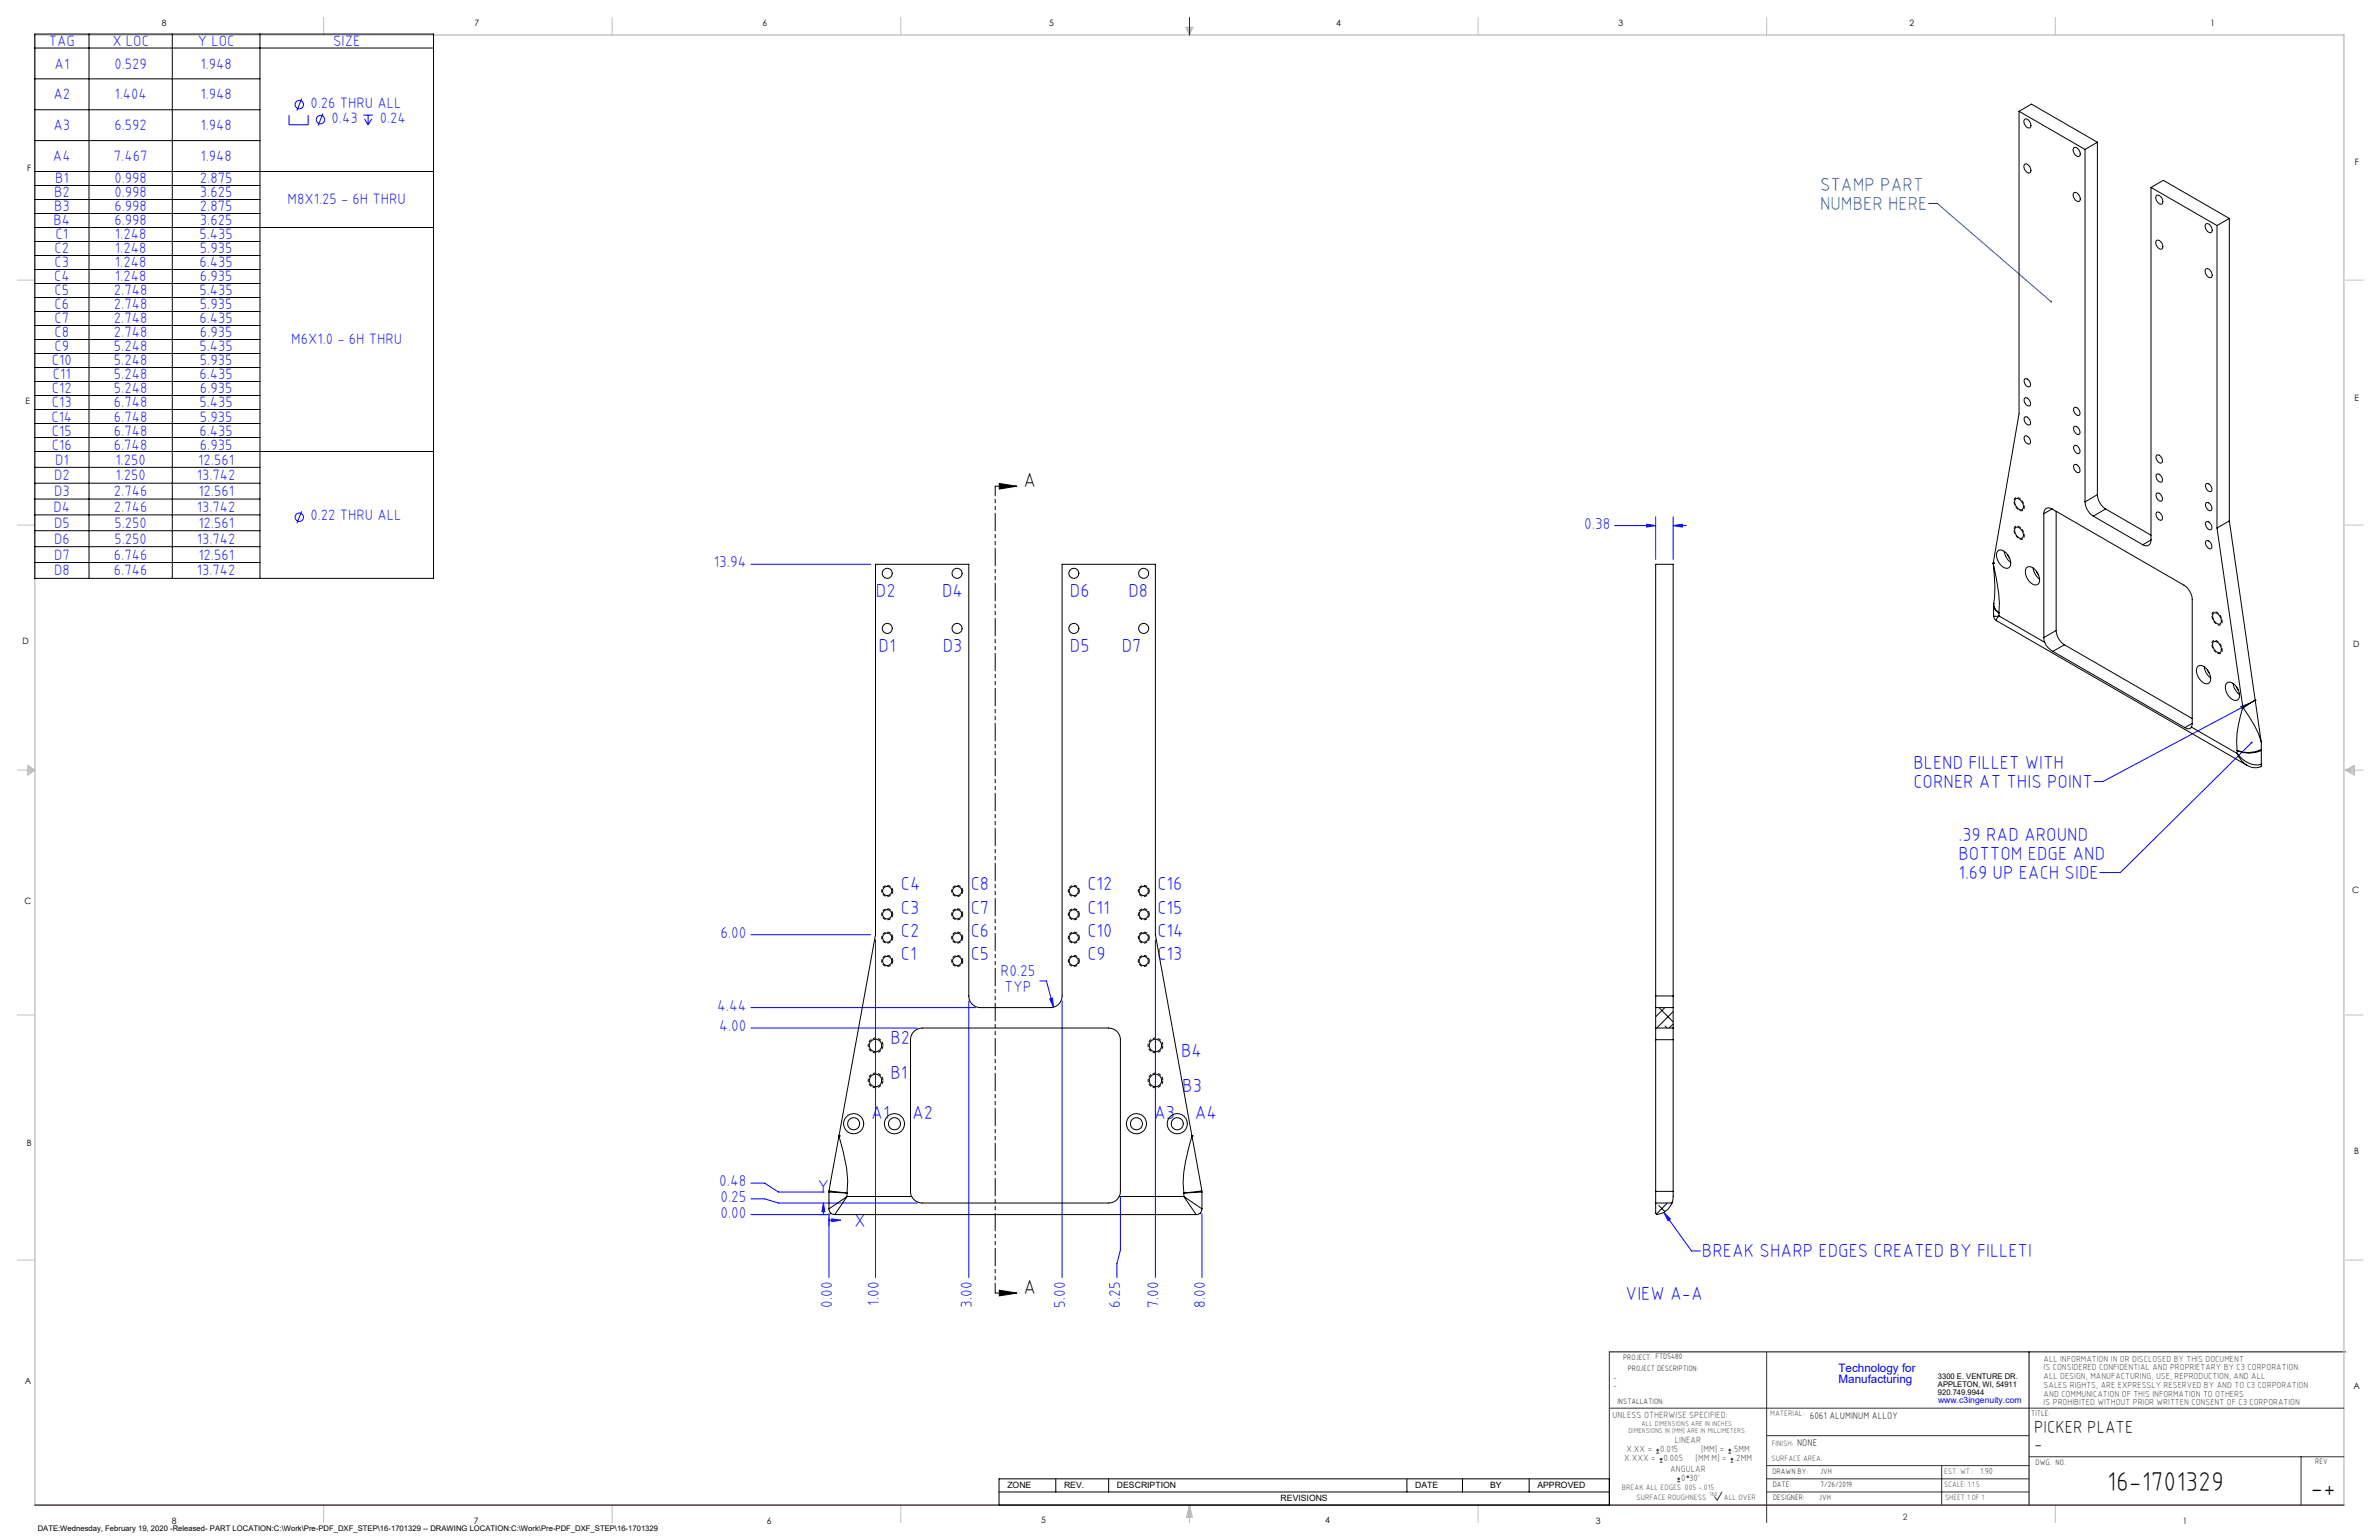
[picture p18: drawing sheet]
<svg xmlns="http://www.w3.org/2000/svg" width="864mm" height="559mm" viewBox="0 0 864 559" stroke-linecap="round" stroke-linejoin="round" font-family="sans-serif">
<defs><g id="words">
<g font-size="9.9">
<text x="764.9" y="541.1">16-1701329</text>
<text x="838.7" y="543.2">-+</text>
</g>
<g font-size="7.3">
<text x="371.6" y="176.7">A</text>
<text x="371.6" y="469.5">A</text>
</g>
<g font-size="6.8" fill="#008080">
<text x="660.7" y="69.4">STAMP PART</text>
<text x="660.7" y="76.2">NUMBER HERE</text>
</g>
<g font-size="6.8" fill="#00f">
<text x="318" y="216.6">D2</text>
<text x="342" y="216.6">D4</text>
<text x="388.4" y="216.6">D6</text>
<text x="409.6" y="216.6">D8</text>
<text x="318.9" y="236.5">D1</text>
<text x="342.2" y="236.5">D3</text>
<text x="388.4" y="236.4">D5</text>
<text x="407.2" y="236.4">D7</text>
<text x="694.6" y="279">BLEND FILLET WITH</text>
<text x="694.6" y="285.8">CORNER AT THIS POINT</text>
<text x="711" y="305.3">.39 RAD AROUND</text>
<text x="711" y="312.1">BOTTOM EDGE AND</text>
<text x="327" y="323.1">C4</text>
<text x="352.4" y="323.1">C8</text>
<text x="394.7" y="323.1">C12</text>
<text x="420.1" y="323.1">C16</text>
<text x="711" y="318.9">1.69 UP EACH SIDE</text>
<text x="327" y="331.6">C3</text>
<text x="352.4" y="331.6">C7</text>
<text x="394.7" y="331.5">C11</text>
<text x="420.1" y="331.5">C15</text>
<text x="327" y="340">C2</text>
<text x="352.4" y="340">C6</text>
<text x="394.7" y="340">C10</text>
<text x="420.1" y="340">C14</text>
<text x="327" y="348.5">C1</text>
<text x="352.4" y="348.5">C5</text>
<text x="394.7" y="348.5">C9</text>
<text x="420.1" y="348.5">C13</text>
<text x="323.2" y="378.7">B2</text>
<text x="428.7" y="383.7">B4</text>
<text x="323.2" y="391.4">B1</text>
<text x="429.2" y="396.1">B3</text>
<text x="316.3" y="406.1">A1</text>
<text x="331.1" y="406.1">A2</text>
<text x="418.9" y="406.1">A3</text>
<text x="433.7" y="406.1">A4</text>
<text x="296.8" y="433">Y</text>
<text x="310" y="445.1">X</text>
<text x="617.8" y="456.3">BREAK SHARP EDGES CREATED BY FILLETI</text>
<text x="590.1" y="471.9">VIEW A-A</text>
</g>
<g font-size="6.3">
<text x="738.4" y="519.9">PICKER PLATE</text>
<text x="738.4" y="526.2">-</text>
</g>
<g font-size="5.7" fill="#00f">
<text x="575.1" y="191.8">0.38</text>
<text x="259.1" y="205.9">13.94</text>
<text x="261.5" y="340.3">6.00</text>
<text x="363.2" y="354.2">R0.25</text>
<text x="364.6" y="359.9">TYP</text>
<text x="260.3" y="366.7">4.44</text>
<text x="261.1" y="374.2">4.00</text>
<text x="261.1" y="430.4">0.48</text>
<text x="261.5" y="436.1">0.25</text>
<text x="261.5" y="441.9">0.00</text>
<text x="319" y="473.8" transform="rotate(-90 319 473.8)">1.00</text>
<text x="302.1" y="474.6" transform="rotate(-90 302.1 474.6)">0.00</text>
<text x="352.8" y="474.6" transform="rotate(-90 352.8 474.6)">3.00</text>
<text x="386.7" y="474.6" transform="rotate(-90 386.7 474.6)">5.00</text>
<text x="406.6" y="474.6" transform="rotate(-90 406.6 474.6)">6.25</text>
<text x="420.6" y="474.6" transform="rotate(-90 420.6 474.6)">7.00</text>
<text x="437.5" y="474.6" transform="rotate(-90 437.5 474.6)">8.00</text>
</g>
<g font-size="5.4" fill="#00f">
<text x="17.7" y="16.7">TAG</text>
<text x="40.8" y="16.7">X LOC</text>
<text x="71.8" y="16.7">Y LOC</text>
<text x="121" y="16.7">SIZE</text>
<text x="19.8" y="24.9">A1</text>
<text x="41.5" y="24.9">0.529</text>
<text x="72.8" y="24.9">1.948</text>
<text x="19.4" y="36">A2</text>
<text x="41.6" y="36">1.404</text>
<text x="72.8" y="36">1.948</text>
<text x="112.7" y="39">0.26 THRU ALL</text>
<text x="19.4" y="47.2">A3</text>
<text x="41.5" y="47.2">6.592</text>
<text x="72.8" y="47.2">1.948</text>
<text x="120.4" y="44.5">0.43</text>
<text x="137.8" y="44.5">0.24</text>
<text x="19.2" y="58.4">A4</text>
<text x="41.4" y="58.4">7.467</text>
<text x="72.8" y="58.4">1.948</text>
<text x="19.6" y="71.6">B2</text>
<text x="20" y="66.6">B1</text>
<text x="41.5" y="66.6">0.998</text>
<text x="41.5" y="71.6">0.998</text>
<text x="72.6" y="66.6">2.875</text>
<text x="72.6" y="71.6">3.625</text>
<text x="19.6" y="76.7">B3</text>
<text x="41.5" y="76.7">6.998</text>
<text x="72.6" y="76.7">2.875</text>
<text x="104.4" y="74.2">M8X1.25 - 6H THRU</text>
<text x="19.4" y="81.8">B4</text>
<text x="41.5" y="81.8">6.998</text>
<text x="72.6" y="81.8">3.625</text>
<text x="20.2" y="86.9">C1</text>
<text x="41.7" y="86.9">1.248</text>
<text x="72.4" y="86.9">5.435</text>
<text x="19.8" y="92">C2</text>
<text x="41.7" y="92">1.248</text>
<text x="72.6" y="92">5.935</text>
<text x="19.8" y="97">C3</text>
<text x="41.7" y="97">1.248</text>
<text x="72.4" y="97">6.435</text>
<text x="19.6" y="102.1">C4</text>
<text x="19.8" y="107.2">C5</text>
<text x="41.4" y="107.2">2.748</text>
<text x="41.7" y="102.1">1.248</text>
<text x="72.4" y="107.2">5.435</text>
<text x="72.6" y="102.1">6.935</text>
<text x="19.8" y="112.3">C6</text>
<text x="41.4" y="112.3">2.748</text>
<text x="72.6" y="112.3">5.935</text>
<text x="19.8" y="117.4">C7</text>
<text x="41.4" y="117.4">2.748</text>
<text x="72.4" y="117.4">6.435</text>
<text x="19.8" y="122.5">C8</text>
<text x="41.4" y="122.5">2.748</text>
<text x="72.6" y="122.5">6.935</text>
<text x="105.7" y="125">M6X1.0 - 6H THRU</text>
<text x="19.8" y="127.5">C9</text>
<text x="41.4" y="127.5">5.248</text>
<text x="72.4" y="127.5">5.435</text>
<text x="18.9" y="132.6">C10</text>
<text x="19.2" y="137.7">C11</text>
<text x="41.3" y="137.7">5.248</text>
<text x="41.3" y="132.6">5.248</text>
<text x="72.4" y="137.7">6.435</text>
<text x="72.6" y="132.6">5.935</text>
<text x="18.8" y="142.8">C12</text>
<text x="41.3" y="142.8">5.248</text>
<text x="72.6" y="142.8">6.935</text>
<text x="18.8" y="147.9">C13</text>
<text x="41.3" y="147.9">6.748</text>
<text x="72.4" y="147.9">5.435</text>
<text x="18.6" y="152.9">C14</text>
<text x="41.3" y="152.9">6.748</text>
<text x="72.6" y="152.9">5.935</text>
<text x="18.8" y="158">C15</text>
<text x="41.3" y="158">6.748</text>
<text x="72.4" y="158">6.435</text>
<text x="18.8" y="163.1">C16</text>
<text x="41.3" y="163.1">6.748</text>
<text x="72.6" y="163.1">6.935</text>
<text x="20" y="168.6">D1</text>
<text x="41.9" y="168.6">1.250</text>
<text x="72" y="168.6">12.561</text>
<text x="19.6" y="174.3">D2</text>
<text x="41.9" y="174.3">1.250</text>
<text x="71.5" y="174.3">13.742</text>
<text x="19.4" y="185.8">D4</text>
<text x="19.6" y="180">D3</text>
<text x="41.4" y="180">2.746</text>
<text x="41.4" y="185.8">2.746</text>
<text x="71.5" y="185.8">13.742</text>
<text x="72" y="180">12.561</text>
<text x="19.6" y="191.5">D5</text>
<text x="41.6" y="191.5">5.250</text>
<text x="72" y="191.5">12.561</text>
<text x="112.7" y="188.8">0.22 THRU ALL</text>
<text x="19.6" y="197.3">D6</text>
<text x="41.6" y="197.3">5.250</text>
<text x="71.5" y="197.3">13.742</text>
<text x="19.6" y="203">D7</text>
<text x="41.4" y="203">6.746</text>
<text x="72" y="203">12.561</text>
<text x="19.6" y="208.8">D8</text>
<text x="41.4" y="208.8">6.746</text>
<text x="71.5" y="208.8">13.742</text>
</g>
<g font-size="4.2" fill="#00f">
<text x="667.4" y="497.7">Technology for</text>
<text x="667.4" y="502">Manufacturing</text>
</g>
<g font-size="3.5">
<text x="657" y="514.9">6061 ALUMINUM ALLOY</text>
<text x="652.4" y="524.7">NONE</text>
</g>
<g font-size="3.3" fill="#382c30">
<text x="585.4" y="514.4">UNLESS OTHERWISE SPECIFIED:</text>
<text x="590.4" y="526.8">X.XX =</text>
<text x="602.6" y="526.8">0.015</text>
<text x="608" y="523.6">LINEAR</text>
<text x="617.5" y="526.8">[MM] =</text>
<text x="628.8" y="526.8">.5MM</text>
<text x="589.6" y="530.1">X.XXX =</text>
<text x="603.9" y="530.1">0.005</text>
<text x="606.3" y="534">ANGULAR</text>
<text x="615.5" y="530.1">[MM.M] =</text>
<text x="629.6" y="530.1">.2MM</text>
<text x="610.3" y="537.3">0</text>
<text x="613.2" y="537.3">30'</text>
</g>
<g font-size="3.2">
<text x="58.8" y="9.6">8</text>
<text x="172.3" y="9.5">7</text>
<text x="276.8" y="9.5">6</text>
<text x="380.9" y="9.6">5</text>
<text x="485" y="9.5">4</text>
<text x="587.5" y="9.5">3</text>
<text x="693.1" y="9.5">2</text>
<text x="802.4" y="9.5">1</text>
<text x="854.9" y="59.8">F</text>
<text x="9.9" y="62">F</text>
<text x="9.3" y="146.5">E</text>
<text x="854.7" y="145.5">E</text>
<text x="8.2" y="233.6">D</text>
<text x="854.3" y="234.9">D</text>
<text x="8.9" y="328.1">C</text>
<text x="853.9" y="324.1">C</text>
<text x="9.7" y="415.8">B</text>
<text x="854.6" y="418.6">B</text>
<text x="9" y="502">A</text>
<text x="854.3" y="503.9">A</text>
<text x="62.3" y="552.9">8</text>
<text x="172" y="552.9">7</text>
<text x="278.3" y="552.9">6</text>
<text x="377.9" y="552.8">5</text>
<text x="481" y="552.8">4</text>
<text x="579.3" y="552.8">3</text>
<text x="792.4" y="552.8">1</text>
</g>
<g font-size="3.2" fill="#382c30">
<text x="741.9" y="494.1">ALL INFORMATION IN OR DISCLOSED BY THIS DOCUMENT</text>
<text x="741.9" y="497.3">IS CONSIDERED CONFIDENTIAL AND PROPRIETARY BY C3 CORPORATION.</text>
<text x="741.9" y="500.4">ALL DESIGN, MANUFACTURING, USE, REPRODUCTION, AND ALL</text>
<text x="741.9" y="503.6">SALES RIGHTS, ARE EXPRESSLY RESERVED BY AND TO C3 CORPORATION</text>
<text x="741.9" y="506.8">AND COMMUNICATION OF THIS INFORMATION TO OTHERS</text>
<text x="741.9" y="510">IS PROHIBITED WITHOUT PRIOR WRITTEN CONSENT OF C3 CORPORATION</text>
<text x="718.8" y="534.7">1.90</text>
<text x="690.7" y="551.6">2</text>
</g>
<text font-size="3.1" fill="#00f" x="703.5" y="509.2">www.c3ingenuity.com</text>
<g font-size="3.1">
<text x="365.7" y="540">ZONE</text>
<text x="386.3" y="540">REV.</text>
<text x="405.5" y="540">DESCRIPTION</text>
<text x="464.9" y="544.8">REVISIONS</text>
<text x="513.7" y="540">DATE</text>
<text x="540.9" y="540">BY</text>
<text x="558.1" y="540">APPROVED</text>
</g>
<g font-size="2.8">
<text x="589.2" y="493.3">PROJECT: FTD5480</text>
<text x="590.9" y="497.3">PROJECT DESCRIPTION:</text>
<text x="585.6" y="500.7">-</text>
<text x="585.6" y="503.5">-</text>
<text x="703.5" y="500.5">3300 E. VENTURE DR.</text>
<text x="703.5" y="503.3">APPLETON, WI, 54911</text>
<text x="587.1" y="509.6">INSTALLATION:</text>
<text x="703.5" y="506.2">920.749.9944</text>
<text x="737.3" y="513.8">TITLE:</text>
<text x="738.9" y="531.5">DWG. NO.</text>
<text x="840.5" y="531.3">REV</text>
<text x="643.4" y="534.9">DRAWN BY:</text>
<text x="643.5" y="539.7">DATE:</text>
<text x="660.7" y="534.7">JVH</text>
<text x="660.9" y="539.6">7/26/2019</text>
<text x="643.6" y="544.4">DESIGNER:</text>
<text x="660.3" y="544.3">JVH</text>
<text x="13.7" y="555.5">DATE:Wednesday, February 19, 2020 -Released- PART LOCATION:C:\Work\Pre-PDF_DXF_STEP\16-1701329 -- DRAWING LOCATION:C:\Work\Pre-PDF_DXF_STEP\16-1701329</text>
</g>
<g font-size="2.8" fill="#382c30">
<text x="642.6" y="513.8">MATERIAL:</text>
<text x="643.2" y="524.8">FINISH:</text>
<text x="643.1" y="530.1">SURFACE AREA:</text>
<text x="705.7" y="534.7">EST. WT.:</text>
<text x="705.7" y="539.7">SCALE: 1:1.5</text>
<text x="588.8" y="540.5">BREAK ALL EDGES .005 -.015</text>
<text x="594" y="544.2">SURFACE ROUGHNESS</text>
<text x="625.8" y="544.2">ALL OVER</text>
<text x="706.1" y="544.4">SHEET 1 OF 1</text>
</g>
<g font-size="2.5" fill="#382c30">
<text x="591.2" y="520.1">DIMENSIONS IN [MM] ARE IN MILLIMETERS</text>
<text x="595.9" y="517.3">ALL DIMENSIONS ARE IN INCHES</text>
</g>
<text font-size="2.2" fill="#382c30" x="620.6" y="542.9">160</text>
</g></defs>
<g fill="none" stroke="#000" stroke-width=".36">
<path d="M12.6 12.3h144.8v197.6h-144.8zM12.6 17.4h144.8M32.3 12.3v197.6M62.5 12.3v197.6M94.4 12.3v197.6M12.6 28.6h81.8M12.6 39.8h81.8M12.6 51h81.8M12.6 62.2h144.8M12.6 67.3h81.8M12.6 72.4h81.8M12.6 77.5h81.8"/>
<path d="M12.6 82.5h144.8M12.6 87.6h81.8M12.6 92.7h81.8M12.6 97.8h81.8M12.6 102.9h81.8M12.6 107.9h81.8M12.6 113h81.8M12.6 118.1h81.8M12.6 123.2h81.8M12.6 128.3h81.8M12.6 133.3h81.8M12.6 138.4h81.8"/>
<path d="M12.6 143.5h81.8M12.6 148.6h81.8M12.6 153.7h81.8M12.6 158.7h81.8M12.6 163.8h144.8M12.6 169.6h81.8M12.6 175.3h81.8M361.2 176.4h7.9M362.8 175.4l6.3 1-6.3 1zM12.6 181.1h81.8M12.6 186.8h81.8M12.6 192.6h81.8"/>
<path d="M12.6 198.4h81.8M12.6 204.1h81.8M361.2 469.2h7.9M362.8 468.2l6.3 1-6.3 1zM584.2 490.5h267.3M736.6 490.5v55.6M362.7 536.6h221.5v9.5h-221.5zM383.3 536.6v4.8M402.4 536.6v4.8M510.7 536.6v4.8M530.9 536.6v4.8M555.1 536.6v4.8"/>
<path d="M362.7 541.4h221.5"/>
</g>
<g fill="none" stroke="#c0c0c0" stroke-width=".36">
<path d="M117.5 6.4v6.3M222.2 6.4v6.3M327 6.4v6.3M430.4 9.9h2.7l-1.3 2.8zM430.9 9.9l.9 2.8M431.2 9.9l.6 2.8M432.1 9.9l-.3 2.8M432.6 9.9l-.8 2.8M536.6 6.4v6.3M641.3 6.4v6.3M746.1 6.4v6.3M6.3 101.6h6.4"/>
<path d="M851.5 101.6h6.3M6.3 190.5h6.4M851.5 190.5h6.3M6.3 279.4h6.4M10.1 277.7l2.6 1.7-2.6 1.9zM10.1 278.2l2.6 1.2M10.1 278.8l2.6 .6M12.7 279.4l-2.6 1.2M12.7 279.4l-2.6 .5M851.5 279.4h6.3M851.5 279.4l3.1 .5M851.5 279.4l3.1 1.2"/>
<path d="M851.5 279.4l3.1-1.7v3.6zM854.6 278.8l-3.1 .6M854.6 278.2l-3.1 1.2M6.3 368.3h6.4M851.5 368.3h6.3M6.3 457.2h6.4M851.5 457.2h6.3M117.5 546.1v6.4M222.2 546.1v6.4M327 546.1v6.4M431.8 546.1v6.4M431.8 546.1l1.1 4.5h-2.2z"/>
<path d="M431.8 546.1l.6 4.5M431.8 546.1l-.9 4.5M431.8 546.1l-.4 4.5M431.8 546.1l.3 4.5M536.6 546.1v6.4M746.1 546.1v6.4"/>
</g>
<path d="M12.7 546.1v-533.4h838.2v533.4" fill="none" stroke="#c0c0c0" stroke-width=".5"/>
<g fill="none" stroke="#00f" stroke-width=".36">
<path d="M431.8 6.4v6.3M109.5 35.8l-1.7 4.3M104.9 41.8v3.5h7v-3.5M117.2 41.2l-1.7 4.4M131.9 41.8h3.5M132.3 43.2l1.3 2.1M133.6 41.8v3.5M134.9 43.2l-1.3 2.1M109.5 185.5l-1.7 4.4M586.1 190.7h14.9M597.7 190.2l3.3 .5-3.3 .5zM601 187.5v15.5"/>
<path d="M607.4 190.7l3.3-.5v1zM607.4 187.5v15.5M607.4 190.7h4.7M272.6 204.8h43.5M813.4 256.4l3.2-1.2-2.7 2zM816.6 255.2l-53.2 28.4h-3.2M817.4 269.5l-47.7 47.1h-7.4M272.6 339.2h43.5M317.8 341v122.5M377.5 356h2.4l2.5 9.5M419.4 341v122.5M272.6 373h60.4"/>
<path d="M272.6 365.6h81.6M351.7 363.2v100.3M381.1 362.4l1-.2 .3 3.3zM385.6 363.2v100.3M272.6 435h5l5 1.5h50.4M272.6 429.3h5l5 3.2h16.6M298.9 436.4l.5 3.3h-1zM298.9 439.7v1M406.7 434.1v19.4l-1.3 5v5M604 439.9l2.4 2.4-.9 .6zM604 439.9l10 14h3.2M272.6 440.7h28.6"/>
<path d="M300.9 440.4v23.1M300.9 442.8h1M301.9 442.3l3.4 .5-3.4 .5zM436.3 440.4v23.1"/>
<circle cx="108.7" cy="38" r="1.52"/>
<circle cx="116.3" cy="43.4" r="1.53"/>
<circle cx="108.6" cy="187.7" r="1.53"/>
</g>
<path d="M584.2 490.5v55.6M641.3 490.7v61.8M584.2 511h266.7M641.3 520.9h95.3M641.3 531.8h95.3M641.3 536.6h95.3M704.8 531.8v14.3M736.6 528.6h114.3M835.3 528.6v17.5M625.1 541.4l-1.7 2.9-1-1.2M641.3 541.4h95.3" fill="none" stroke="#382c30" stroke-width=".36"/>
<path d="M12.7 546.1h838.2" fill="none" stroke="#382c30" stroke-width=".5"/>
<path d="M734.8 194.4a1.24 1.24 0 0 1-.8 1.3 1.24 1.24 0 0 1-1.5-.5l-.5-.6a2.76 2.76 0 0 1-.4-3.6 3.1 3.1 0 0 1 3.2 3.4M734.8 184a1.24 1.24 0 0 1-.8 1.3 1.24 1.24 0 0 1-1.5-.5l-.5-.5a2.76 2.76 0 0 1-.4-3.7 3.1 3.1 0 0 1 3.2 3.4M806.7 235.9a1.24 1.24 0 0 1-.8 1.3 1.24 1.24 0 0 1-1.5-.6l-.5-.5a2.76 2.76 0 0 1-.5-3.6 3.1 3.1 0 0 1 3.3 3.4M806.7 225.5a1.24 1.24 0 0 1-.8 1.3 1.24 1.24 0 0 1-1.5-.5l-.5-.6a2.76 2.76 0 0 1-.5-3.6 3.1 3.1 0 0 1 3.3 3.4" fill="none" stroke="#000" stroke-width=".36" stroke-dasharray="1.3 .6" stroke-dashoffset=".6" stroke-linecap="butt"/>
<g fill="none" stroke="#000" stroke-width=".36" stroke-dasharray="1.3 .6" stroke-dashoffset=".1" stroke-linecap="butt">
<path d="M324.1 331.7a2 2 0 0 0-3-1.7 2 2 0 0 0-.1 3.4 2 2 0 0 0 3.1-1.4v-.3M324.1 323.3a2 2 0 0 0-3-1.8 2 2 0 0 0-.1 3.4 2 2 0 0 0 3.1-1.4v-.2M349.5 331.7a2 2 0 0 0-3-1.7 2 2 0 0 0-.1 3.4 2 2 0 0 0 3.1-1.4v-.3M349.5 323.3a2 2 0 0 0-3-1.8 2 2 0 0 0-.1 3.4 2 2 0 0 0 3.1-1.4v-.2M391.8 331.7a2 2 0 0 0-2.9-1.7 2 2 0 0 0-.2 3.4 2 2 0 0 0 3.1-1.4v-.3M391.8 323.3a2 2 0 0 0-2.9-1.8 2 2 0 0 0-.2 3.4 2 2 0 0 0 3.1-1.4v-.2M417.2 331.7a2 2 0 0 0-2.9-1.7 2 2 0 0 0-.2 3.4 2 2 0 0 0 3.1-1.4v-.3M417.2 323.3a2 2 0 0 0-2.9-1.8 2 2 0 0 0-.2 3.4 2 2 0 0 0 3.1-1.4v-.2M324.1 348.7a2 2 0 0 0-3-1.8 2 2 0 0 0-.1 3.4 2 2 0 0 0 3.1-1.4v-.2M324.1 340.2a2 2 0 0 0-3-1.7 2 2 0 0 0-.1 3.4 2 2 0 0 0 3.1-1.5v-.2M349.5 348.7a2 2 0 0 0-3-1.8 2 2 0 0 0-.1 3.4 2 2 0 0 0 3.1-1.4v-.2M349.5 340.2a2 2 0 0 0-3-1.7 2 2 0 0 0-.1 3.4 2 2 0 0 0 3.1-1.5v-.2"/>
<path d="M391.8 348.7a2 2 0 0 0-2.9-1.8 2 2 0 0 0-.2 3.4 2 2 0 0 0 3.1-1.4v-.2M391.8 340.2a2 2 0 0 0-2.9-1.7 2 2 0 0 0-.2 3.4 2 2 0 0 0 3.1-1.5v-.2M417.2 348.7a2 2 0 0 0-2.9-1.8 2 2 0 0 0-.2 3.4 2 2 0 0 0 3.1-1.4v-.2M417.2 340.2a2 2 0 0 0-2.9-1.7 2 2 0 0 0-.2 3.4 2 2 0 0 0 3.1-1.5v-.2"/>
</g>
<path d="M320.5 379.3a2.67 2.67 0 0 0-3.9-2.3 2.67 2.67 0 0 0-.2 4.6 2.67 2.67 0 0 0 4.1-2v-.3M422.1 379.3a2.67 2.67 0 0 0-3.9-2.3 2.67 2.67 0 0 0-.2 4.6 2.67 2.67 0 0 0 4.1-2v-.3M320.5 392a2.67 2.67 0 0 0-3.9-2.3 2.67 2.67 0 0 0-.2 4.6 2.67 2.67 0 0 0 4.1-2v-.3M422.1 392a2.67 2.67 0 0 0-3.9-2.3 2.67 2.67 0 0 0-.2 4.6 2.67 2.67 0 0 0 4.1-2v-.3" fill="none" stroke="#000" stroke-width=".36" stroke-dasharray="1.3 .6" stroke-dashoffset="-.1" stroke-linecap="butt"/>
<path d="M700.1 73.8h3.2l41.3 35.7" fill="none" stroke="#008080" stroke-width=".36"/>
<path d="M361.3 176.4v292.8" fill="none" stroke="#000" stroke-width=".36" stroke-dasharray="6.3 1.3 1.3 1.3 1.3 1.3" stroke-dashoffset="2.8"/>
<path d="M744.3 109.3l.5-.1 .1 .4-.3-.1 .2 .2h-.4z" fill="#008080"/>
<g fill="#00f">
<path d="M607.4 190.7l3.3-.5v1zM597.7 190.2l3.3 .5-3.3 .5z"/>
<path d="M301.9 442.3l3.4 .5-3.4 .5zM298.9 436.4l.5 3.3h-1zM813.4 256.4l3.2-1.2-2.7 2zM817.2 269.2a.34 .34 0 0 0-.1 .4 .34 .34 0 0 0 .5 .1 .34 .34 0 0 0 0-.5l-.2 .3 .2-.3z"/>
</g>
<path d="M362.8 175.4l6.3 1-6.3 1zM362.8 468.2l6.3 1-6.3 1z" fill="#000"/>
<g fill="#00f">
<path d="M604 439.9l2.4 2.4-.9 .6z"/>
<path d="M381.1 362.4l1-.2 .3 3.3z"/>
</g>
<g fill="none" stroke="#000" stroke-width=".36">
<path d="M732.9 40.4v109.7l-9.4 54.2M732.9 40.4l24 13.8M732.9 40.4l4.5-2.6 24 13.8M734.9 43.4a1.69 1.69 0 0 1 2.3 1.5l.1 .6-.4 .9a2.17 2.17 0 0 1-2-3zM734.9 59.7a1.69 1.69 0 0 1 2.3 1.6l.1 .6-.4 .8a2.17 2.17 0 0 1-2-3zM752.8 53.7a1.71 1.71 0 0 1 2.3 1.6v1.1l-.3 .3a2.18 2.18 0 0 1-2-3zM756.9 54.2v127.9M761.4 51.6l-4.5 2.6M761.4 51.6v127.9M752.8 70a1.71 1.71 0 0 1 2.3 1.6v1.1l-.3 .3a2.18 2.18 0 0 1-2-3zM780.8 68l24 13.8M780.8 68v127.9"/>
<path d="M780.8 68l4.5-2.6 24 13.9M782.7 71a1.84 1.84 0 0 1 2.4 2.2l-.3 .8a2.2 2.2 0 0 1-2.1-3zM809.3 79.3l-4.5 2.5M809.3 79.3v109.7M782.7 87.3a1.84 1.84 0 0 1 2.4 2.2l-.3 .8a2.2 2.2 0 0 1-2.1-3zM800.7 81.4a1.68 1.68 0 0 1 2.3 1.5l.1 .6-.4 .8a2.17 2.17 0 0 1-2-2.9zM800.7 97.7a1.68 1.68 0 0 1 2.3 1.6l.1 .6-.4 .8a2.17 2.17 0 0 1-2-3zM804.8 81.8v109.8M735.1 137.4a1.94 1.94 0 0 1 1.7 2.9 1.92 1.92 0 0 1-1.7-2.9zM735.1 144.4a1.94 1.94 0 0 1 1.7 2.8 1.92 1.92 0 0 1-1.7-2.8zM735.1 158.2a1.92 1.92 0 0 1 1.7 2.9 1.92 1.92 0 0 1-1.7-2.9zM735.1 151.3a1.94 1.94 0 0 1 1.7 2.9 1.92 1.92 0 0 1-1.7-2.9z"/>
<path d="M753.1 147.8a1.92 1.92 0 0 1 1.6 2.9 1.92 1.92 0 0 1-1.6-2.9zM753.1 154.7a1.92 1.92 0 0 1 1.6 2.9 1.92 1.92 0 0 1-1.6-2.9zM752.8 168.8l.3-.2a1.92 1.92 0 0 1 1.6 2.8 2.01 2.01 0 0 1-1.9-2.6zM752.8 161.9l.3-.3a1.92 1.92 0 0 1 1.6 2.9 2.01 2.01 0 0 1-1.9-2.6zM761.4 179.5a6.6 6.6 0 0 0 3 5.2M761.4 179.5l-4.5 2.6M783 165.1a1.92 1.92 0 0 1 1.6 2.9 1.92 1.92 0 0 1-1.6-2.9zM783 172a1.92 1.92 0 0 1 1.6 2.9 1.92 1.92 0 0 1-1.6-2.9zM783 178.9a1.92 1.92 0 0 1 1.6 2.9 1.92 1.92 0 0 1-1.6-2.9zM800.9 175.5a1.92 1.92 0 0 1 1.7 2.9 1.92 1.92 0 0 1-1.7-2.9zM725.5 199.7a3.2 3.2 0 0 1 3.7 2.1 3.2 3.2 0 0 1 0 4.3 3.2 3.2 0 0 1-3.7-2.2 3.3 3.3 0 0 1 0-4.2zM731.5 191.6a1.75 1.75 0 0 1 2.7 1.3 1.68 1.68 0 0 1-.4 2.5 2.94 2.94 0 0 1-2.3-3.8z"/>
<path d="M731.5 181.3a1.75 1.75 0 0 1 2.7 1.2 1.68 1.68 0 0 1-.4 2.5 2.94 2.94 0 0 1-2.3-3.7zM741.9 186.4v45M744.9 184.7l47.9 27.6a6.7 6.7 0 0 1 3 5.2v45M744.9 184.7a1.84 1.84 0 0 0-2.1-.2 1.84 1.84 0 0 0-.9 1.9M744.9 184.7l-3 1.7M746.4 185.6v43.2M756.9 182.1a6.6 6.6 0 0 0 3 5.2M759.9 187.3l17.9 10.4M764.4 184.7l-4.5 2.6M764.4 184.7l16.4 9.5M780.8 195.9a1.83 1.83 0 0 1-.8 2 1.83 1.83 0 0 1-2.2-.2M780.8 195.9l-3 1.8"/>
<path d="M783 185.8a1.92 1.92 0 0 1 1.6 2.9 1.92 1.92 0 0 1-1.6-2.9zM800.9 182.4a1.92 1.92 0 0 1 1.7 2.9 1.94 1.94 0 0 1-1.7-2.9zM800.9 196.2a1.92 1.92 0 0 1 1.7 2.9 1.94 1.94 0 0 1-1.7-2.9zM800.9 189.3a1.92 1.92 0 0 1 1.7 2.9 1.94 1.94 0 0 1-1.7-2.9zM804.8 191.6l9.4 65M809.3 189l-4.5 2.6M809.3 189l9.4 65.1M723.5 204.3l.6 8.1-.4 6.6M723.5 204.3h.1M723.5 204.3a54.7 54.7 0 0 1 2.1 18.1M723.7 219.5v3.9a2.07 2.07 0 0 0 1.1 1.8M723.7 219.5v.1a3.7 3.7 0 0 0 1.9 2.8"/>
<path d="M723.8 218.9l-.1 .5M723.8 218.9a3.1 3.1 0 0 0 1.8 3.5M727.6 200.1v.5a5.9 5.9 0 0 0 2.3 3.5M728.7 201.2l.8 1.3M735.5 206.1a2.35 2.35 0 0 1 3.6 1 4.5 4.5 0 0 1 1 4.6 2.29 2.29 0 0 1-3.6-.9 4.5 4.5 0 0 1-1-4.7zM738 206.1l.1 .5a6.1 6.1 0 0 0 2.3 3.5M739.2 207.3l.8 1.3M723.7 223.4a1.39 1.39 0 0 0 1.8 .1h.1M724.7 225.2l91 52.5M725.6 223.5l-.9 1.2 .1 .5M725.6 223.5l16.6 9.6M725.6 222.4v1.1"/>
<path d="M741.9 231.4l.3 1.7M742.2 233.1a6.5 6.5 0 0 0 3 3.3M745.2 236.4l47.9 27.6M746.4 228.8a6.7 6.7 0 0 0 3 5.2M746.4 228.8l-4.5 2.6M749.4 234l-4.2 2.4M749.4 234l46.4 26.7M803.4 233.1a1.79 1.79 0 0 1 2.7 1.3 1.77 1.77 0 0 1-.4 2.5 2.95 2.95 0 0 1-2.3-3.8zM803.4 222.7a1.79 1.79 0 0 1 2.7 1.3 1.76 1.76 0 0 1-.4 2.5 2.95 2.95 0 0 1-2.3-3.8zM797.7 242a2.29 2.29 0 0 1 3.5 1 4.3 4.3 0 0 1 .9 4.6 2.26 2.26 0 0 1-3.5-1 4.4 4.4 0 0 1-.9-4.6zM800.2 242v.5a5.9 5.9 0 0 0 2.3 3.5M801.3 243.1l.8 1.3"/>
<path d="M808.1 248a2.35 2.35 0 0 1 3.6 1l.5 .8a3.3 3.3 0 0 1 0 4.2 4.2 4.2 0 0 1-4.3-3.8l-.1-.9zM810.6 248l.1 .5a6.1 6.1 0 0 0 2.3 3.6M811.8 249.2l.8 1.3M814.2 256.6h.1M814.2 256.6a40.2 40.2 0 0 0-2.1 15.7M814.2 256.6a40.8 40.8 0 0 1 6.6 12.4M818.7 254.1h.1M818.7 254.1l-4.5 2.5M818.7 254.1l2.1 14.9M795.5 263.8l-.9 .7-1.5-.5M795.5 263.8l16.6 9.6M795.8 262.5l-.3 1.3"/>
<path d="M795.8 262.5l-2.7 1.5M812.1 272.3a10.9 10.9 0 0 0 8.8 0M812.1 273.4a8.7 8.7 0 0 0 8.8 3.9M812.1 273.4a10.8 10.8 0 0 0 3.6 4.3M812.1 272.3v1.1M815.7 277.7l.4 .2a5 5 0 0 0 4.6 .3M820.8 269l.1 8.3M820.9 272a11.5 11.5 0 0 1-8.8 .3M820.9 277.3l-.2 .9M601 361.4v4.2M601 373v4.3M601 361.4v-156.6h6.4v156.6"/>
<path d="M601 365.6h6.4M601 373h6.4M601 365.6v7.4M601 377.3v55M601 361.4h6.4M601 377.3h6.4M602.2 365.6l5.2 5.2M604.3 365.6l-3.3 3.3M604.4 372.3l.8 .7M607.4 361.4v4.2M607.4 373v4.3M607.4 367.1l-6 5.9"/>
<path d="M607.4 371.6l-1.5 1.4M607.4 365.6v7.4M607.4 377.3v55M304.6 412.2h.1M304.6 412.2l13.2-73v-134.4h33.9v156.6a4.2 4.2 0 0 0 4.2 4.2h25.4a4.2 4.2 0 0 0 4.3-4.2v-156.6h33.8v134.4l13.3 73M304.6 412.2l2.7 11.8 .4 4.5-.2 4.4M304.6 412.2l-3.6 20M432.7 412.2h.1M432.7 412.2a66.5 66.5 0 0 0-3.2 17l.3 3.7M432.7 412.2l3.6 20M300.9 432.5l6.6 .4M300.9 438.6l.2 1 .5 .6 1.4 .5"/>
<path d="M300.9 432.5v6.1M301 432.2l6.5 .7M301 432.2l-.1 .3M307.5 434.2l-4.5 6.5M307.5 432.9h.1M307.5 434.2l-6.6 4.4M307.5 434.2h23.4M307.5 432.9v1.3M330.9 434.2a4.3 4.3 0 0 0 3.9 2.3h67.7a4.3 4.3 0 0 0 3.8-2.3M330.9 434.2l-.4-1.7v-55.2a4.3 4.3 0 0 1 4.3-4.3h67.7a4.3 4.3 0 0 1 4.2 4.3v55.2l-.4 1.7M406.3 434.2h23.5M429.8 434.2l4.4 6.5"/>
<path d="M429.8 434.2l6.5 4.4M429.8 432.9v1.3M436.3 432.2l-6.5 .7M436.3 432.2v.3M436.3 438.6l-.7 1.6-1.4 .5M436.3 432.5l-6.5 .4M436.3 432.5v6.1M601 436.5v3.7l.5 .5a6.6 6.6 0 0 0 5.5-4.2M601 432.3v4.2M601 436.5h6M601 432.3h6.4M602.2 437.4l2.2 2.2"/>
<path d="M605.3 436.5l-4 4M607.4 432.3l-.1 2.9-.3 1.3M303 440.7h131.2"/>
<circle cx="322.1" cy="208" r="1.83"/>
<circle cx="347.4" cy="208" r="1.83"/>
<circle cx="389.8" cy="208" r="1.83"/>
<circle cx="415.2" cy="208" r="1.83"/>
<circle cx="322.1" cy="228" r="1.83"/>
<circle cx="347.4" cy="228" r="1.83"/>
<circle cx="389.8" cy="228" r="1.83"/>
<circle cx="415.2" cy="228" r="1.83"/>
<circle cx="322.1" cy="323.3" r="1.67"/>
<circle cx="322.1" cy="331.8" r="1.67"/>
<circle cx="347.5" cy="323.3" r="1.67"/>
<circle cx="347.5" cy="331.8" r="1.67"/>
<circle cx="389.8" cy="323.3" r="1.67"/>
<circle cx="389.8" cy="331.8" r="1.67"/>
<circle cx="415.2" cy="323.3" r="1.67"/>
<circle cx="415.2" cy="331.8" r="1.67"/>
<circle cx="322.1" cy="348.7" r="1.67"/>
<circle cx="322.1" cy="340.2" r="1.67"/>
<circle cx="347.5" cy="348.7" r="1.67"/>
<circle cx="347.5" cy="340.2" r="1.67"/>
<circle cx="389.8" cy="340.2" r="1.67"/>
<circle cx="389.8" cy="348.7" r="1.67"/>
<circle cx="415.2" cy="340.2" r="1.67"/>
<circle cx="415.2" cy="348.7" r="1.67"/>
<circle cx="317.8" cy="379.4" r="2.26"/>
<circle cx="419.4" cy="379.4" r="2.26"/>
<circle cx="317.8" cy="392.1" r="2.26"/>
<circle cx="419.4" cy="392.1" r="2.26"/>
<circle cx="309.9" cy="407.7" r="2.19"/>
<circle cx="309.9" cy="407.7" r="3.7"/>
<circle cx="324.7" cy="407.7" r="2.19"/>
<circle cx="324.7" cy="407.7" r="3.7"/>
<circle cx="412.5" cy="407.7" r="2.19"/>
<circle cx="412.5" cy="407.7" r="3.7"/>
<circle cx="427.3" cy="407.7" r="2.19"/>
<circle cx="427.4" cy="407.7" r="3.7"/>
</g>
<g fill="none" stroke="#382c30" stroke-width=".36">
<path d="M601.2 527.3h1.1M601.2 526.2h1.1M601.7 525.7v1M602.5 530.5h1M602.5 529.5h1M603 529v1M608.9 537.7h1M608.9 536.6h1M609.4 536.1v1.1M627.4 527.3h1M627.4 526.2h1M627.9 525.7v1"/>
<path d="M628.2 530.5h1M628.2 529.5h1M628.7 529v1"/>
<circle cx="612.7" cy="535.9" r=".27"/>
</g>
<use href="#words"/>
</svg>
